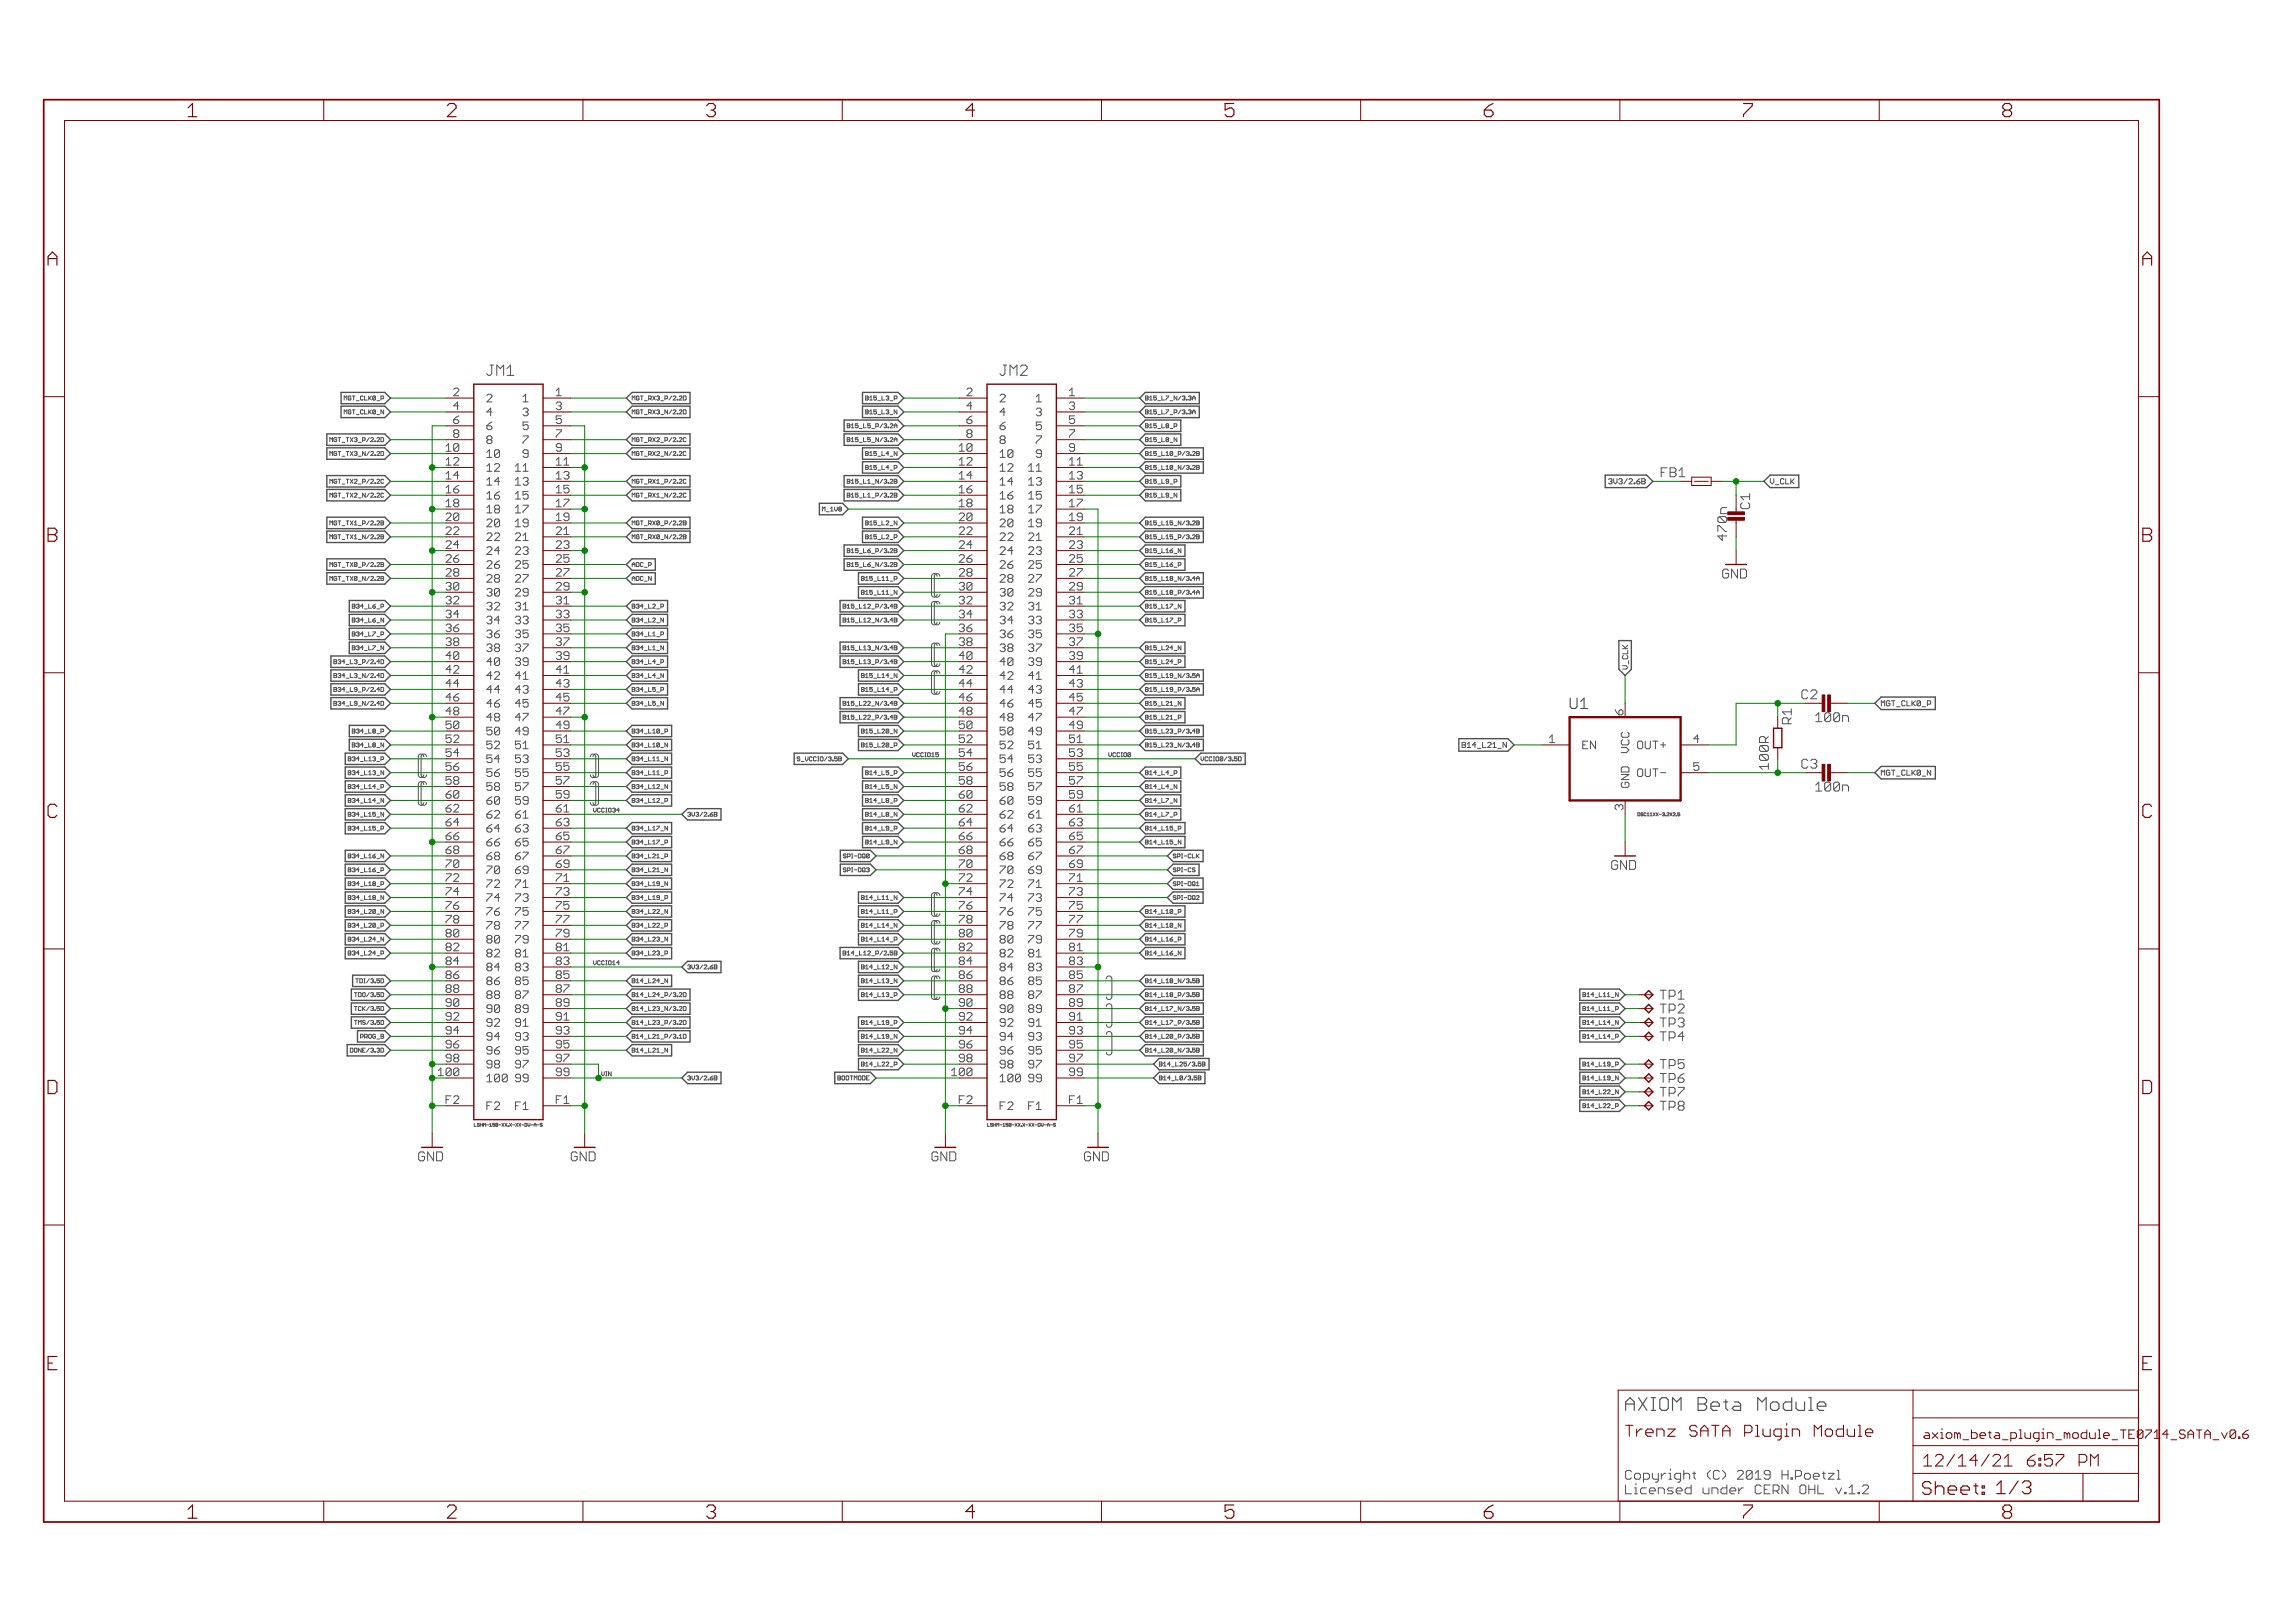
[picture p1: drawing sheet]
<svg xmlns="http://www.w3.org/2000/svg" width="420mm" height="297mm" viewBox="0 0 420 297" stroke-linecap="round" stroke-linejoin="round" font-family="sans-serif">
<defs><g id="words">
<g font-size="3.7" fill="#800000">
<text x="34.8" y="21.4">1</text>
<text x="82.2" y="21.4">2</text>
<text x="129.7" y="21.4">3</text>
<text x="177.1" y="21.4">4</text>
<text x="224.6" y="21.4">5</text>
<text x="272.1" y="21.4">6</text>
<text x="319.5" y="21.4">7</text>
<text x="367" y="21.4">8</text>
<text x="9.1" y="48.6">A</text>
<text x="392.6" y="48.6">A</text>
<text x="9.1" y="99.2">B</text>
<text x="392.6" y="99.2">B</text>
<text x="9.1" y="149.7">C</text>
<text x="392.6" y="149.7">C</text>
<text x="9.1" y="200.2">D</text>
<text x="392.6" y="200.2">D</text>
<text x="9.1" y="250.8">E</text>
<text x="392.6" y="250.8">E</text>
<text x="34.8" y="277.9">1</text>
<text x="82.2" y="277.9">2</text>
<text x="129.7" y="277.9">3</text>
<text x="177.1" y="277.9">4</text>
<text x="224.6" y="277.9">5</text>
<text x="272.1" y="277.9">6</text>
<text x="319.5" y="277.9">7</text>
<text x="367" y="277.9">8</text>
</g>
<text font-size="3.6" fill="#505050" x="297.8" y="258.2">AXIOM Beta Module</text>
<text font-size="3.6" fill="#800000" x="352.2" y="273.6">Sheet: 1/3</text>
<g font-size="3.2" fill="#800000">
<text x="352.4" y="268.4">12/14/21</text>
<text x="370" y="268.4">6:57 PM</text>
</g>
<text font-size="3.1" fill="#800000" x="297.8" y="263">Trenz SATA Plugin Module</text>
<text font-size="2.9" fill="#505050" x="287.7" y="129.8">U1</text>
<g font-size="2.5" fill="#800000">
<text x="304.8" y="87.3">FB1</text>
<text x="315.6" y="105.9">GND</text>
<text x="330.4" y="128">C2</text>
<text x="330.4" y="140.7">C3</text>
<text x="295.3" y="159.2">GND</text>
<text x="76.9" y="212.5">GND</text>
<text x="104.8" y="212.5">GND</text>
<text x="170.9" y="212.5">GND</text>
<text x="198.8" y="212.5">GND</text>
</g>
<g font-size="2.5" fill="#505050">
<text x="316.5" y="94.2" transform="rotate(-90 316.5 94.2)">n</text>
<text x="320.7" y="93.2" transform="rotate(-90 320.7 93.2)">C1</text>
<text x="316.5" y="98.7" transform="rotate(-90 316.5 98.7)">470</text>
<text x="328.3" y="132.5" transform="rotate(-90 328.3 132.5)">R1</text>
<text x="332.9" y="132.1">100n</text>
<text x="324.1" y="140.6" transform="rotate(-90 324.1 140.6)">100R</text>
<text x="332.9" y="144.8">100n</text>
<text x="304.2" y="182.9">TP1</text>
<text x="304.2" y="185.5">TP2</text>
<text x="304.2" y="188">TP3</text>
<text x="304.2" y="190.6">TP4</text>
<text x="304.2" y="195.6">TP5</text>
<text x="304.2" y="198.2">TP6</text>
<text x="304.2" y="200.7">TP7</text>
<text x="304.2" y="203.3">TP8</text>
<text x="297.8" y="270.8">Copyright (C) 2019 H.Poetzl</text>
<text x="297.8" y="273.5">Licensed under CERN OHL v.1.2</text>
</g>
<g font-size="2.3" fill="#800000">
<text x="352.4" y="263.3">axiom_beta_plugin_module_TE0</text>
<text x="392.2" y="263.3">714_SATA_v0.6</text>
</g>
<g font-size="2.1" fill="#505050">
<text x="83.4" y="72.5">2</text>
<text x="83.4" y="75">4</text>
<text x="83.4" y="77.6">6</text>
<text x="89.4" y="73.6">2</text>
<text x="89.4" y="76.2">4</text>
<text x="96.1" y="73.6">1</text>
<text x="96.1" y="76.2">3</text>
<text x="102.1" y="72.5">1</text>
<text x="102.1" y="75">3</text>
<text x="102.1" y="77.6">5</text>
<text x="177.4" y="72.5">2</text>
<text x="177.4" y="75">4</text>
<text x="177.4" y="77.6">6</text>
<text x="183.4" y="73.6">2</text>
<text x="183.4" y="76.2">4</text>
<text x="190.1" y="73.6">1</text>
<text x="190.1" y="76.2">3</text>
<text x="196.1" y="72.5">1</text>
<text x="196.1" y="75">3</text>
<text x="196.1" y="77.6">5</text>
<text x="82.1" y="82.7">10</text>
<text x="83.4" y="80.1">8</text>
<text x="89.4" y="78.7">6</text>
<text x="89.4" y="81.2">8</text>
<text x="89.4" y="83.8">10</text>
<text x="96.1" y="78.7">5</text>
<text x="96.1" y="81.2">7</text>
<text x="96.1" y="83.8">9</text>
<text x="102.1" y="80.1">7</text>
<text x="102.1" y="82.7">9</text>
<text x="176.1" y="82.7">10</text>
<text x="177.4" y="80.1">8</text>
<text x="183.4" y="78.7">6</text>
<text x="183.4" y="81.2">8</text>
<text x="183.4" y="83.8">10</text>
<text x="190.1" y="78.7">5</text>
<text x="190.1" y="81.2">7</text>
<text x="190.1" y="83.8">9</text>
<text x="196.1" y="80.1">7</text>
<text x="196.1" y="82.7">9</text>
<text x="82.1" y="85.2">12</text>
<text x="82.1" y="87.7">14</text>
<text x="89.4" y="86.3">12</text>
<text x="89.4" y="88.8">14</text>
<text x="94.8" y="86.3">11</text>
<text x="94.8" y="88.8">13</text>
<text x="102.1" y="85.2">11</text>
<text x="102.1" y="87.7">13</text>
<text x="176.1" y="85.2">12</text>
<text x="176.1" y="87.7">14</text>
<text x="183.4" y="86.3">12</text>
<text x="183.4" y="88.8">14</text>
<text x="188.8" y="86.3">11</text>
<text x="188.8" y="88.8">13</text>
<text x="196.1" y="85.2">11</text>
<text x="196.1" y="87.7">13</text>
<text x="82.1" y="90.3">16</text>
<text x="82.1" y="92.8">18</text>
<text x="82.1" y="95.4">20</text>
<text x="89.4" y="91.4">16</text>
<text x="89.4" y="93.9">18</text>
<text x="94.8" y="91.4">15</text>
<text x="94.8" y="93.9">17</text>
<text x="102.1" y="90.3">15</text>
<text x="102.1" y="92.8">17</text>
<text x="102.1" y="95.4">19</text>
<text x="176.1" y="90.3">16</text>
<text x="176.1" y="92.8">18</text>
<text x="176.1" y="95.4">20</text>
<text x="183.4" y="91.4">16</text>
<text x="183.4" y="93.9">18</text>
<text x="188.8" y="91.4">15</text>
<text x="188.8" y="93.9">17</text>
<text x="196.1" y="90.3">15</text>
<text x="196.1" y="92.8">17</text>
<text x="196.1" y="95.4">19</text>
<text x="82.1" y="97.9">22</text>
<text x="82.1" y="100.4">24</text>
<text x="89.4" y="96.5">20</text>
<text x="89.4" y="99">22</text>
<text x="89.4" y="101.5">24</text>
<text x="94.8" y="96.5">19</text>
<text x="94.8" y="99">21</text>
<text x="94.8" y="101.5">23</text>
<text x="102.1" y="97.9">21</text>
<text x="102.1" y="100.4">23</text>
<text x="176.1" y="97.9">22</text>
<text x="176.1" y="100.4">24</text>
<text x="183.4" y="96.5">20</text>
<text x="183.4" y="99">22</text>
<text x="183.4" y="101.5">24</text>
<text x="188.8" y="96.5">19</text>
<text x="188.8" y="99">21</text>
<text x="188.8" y="101.5">23</text>
<text x="196.1" y="97.9">21</text>
<text x="196.1" y="100.4">23</text>
<text x="82.1" y="103">26</text>
<text x="82.1" y="105.5">28</text>
<text x="89.4" y="104.1">26</text>
<text x="89.4" y="106.6">28</text>
<text x="94.8" y="104.1">25</text>
<text x="94.8" y="106.6">27</text>
<text x="102.1" y="103">25</text>
<text x="102.1" y="105.5">27</text>
<text x="176.1" y="103">26</text>
<text x="176.1" y="105.5">28</text>
<text x="183.4" y="104.1">26</text>
<text x="183.4" y="106.6">28</text>
<text x="188.8" y="104.1">25</text>
<text x="188.8" y="106.6">27</text>
<text x="196.1" y="103">25</text>
<text x="196.1" y="105.5">27</text>
<text x="82.1" y="108">30</text>
<text x="82.1" y="110.6">32</text>
<text x="82.1" y="113.1">34</text>
<text x="89.4" y="109.2">30</text>
<text x="89.4" y="111.7">32</text>
<text x="94.8" y="109.2">29</text>
<text x="94.8" y="111.7">31</text>
<text x="102.1" y="108">29</text>
<text x="102.1" y="110.6">31</text>
<text x="102.1" y="113.1">33</text>
<text x="176.1" y="108">30</text>
<text x="176.1" y="110.6">32</text>
<text x="176.1" y="113.1">34</text>
<text x="183.4" y="109.2">30</text>
<text x="183.4" y="111.7">32</text>
<text x="188.8" y="109.2">29</text>
<text x="188.8" y="111.7">31</text>
<text x="196.1" y="108">29</text>
<text x="196.1" y="110.6">31</text>
<text x="196.1" y="113.1">33</text>
<text x="82.1" y="115.7">36</text>
<text x="82.1" y="118.2">38</text>
<text x="89.4" y="114.2">34</text>
<text x="89.4" y="116.8">36</text>
<text x="89.4" y="119.3">38</text>
<text x="94.8" y="114.2">33</text>
<text x="94.8" y="116.8">35</text>
<text x="94.8" y="119.3">37</text>
<text x="102.1" y="115.7">35</text>
<text x="102.1" y="118.2">37</text>
<text x="176.1" y="115.7">36</text>
<text x="176.1" y="118.2">38</text>
<text x="183.4" y="114.2">34</text>
<text x="183.4" y="116.8">36</text>
<text x="183.4" y="119.3">38</text>
<text x="188.8" y="114.2">33</text>
<text x="188.8" y="116.8">35</text>
<text x="188.8" y="119.3">37</text>
<text x="196.1" y="115.7">35</text>
<text x="196.1" y="118.2">37</text>
<text x="82.1" y="120.7">40</text>
<text x="82.1" y="123.3">42</text>
<text x="82.1" y="125.8">44</text>
<text x="89.4" y="121.9">40</text>
<text x="89.4" y="124.4">42</text>
<text x="94.8" y="121.9">39</text>
<text x="94.8" y="124.4">41</text>
<text x="102.1" y="120.7">39</text>
<text x="102.1" y="123.3">41</text>
<text x="102.1" y="125.8">43</text>
<text x="176.1" y="120.7">40</text>
<text x="176.1" y="123.3">42</text>
<text x="176.1" y="125.8">44</text>
<text x="183.4" y="121.9">40</text>
<text x="183.4" y="124.4">42</text>
<text x="188.8" y="121.9">39</text>
<text x="188.8" y="124.4">41</text>
<text x="196.1" y="120.7">39</text>
<text x="196.1" y="123.3">41</text>
<text x="196.1" y="125.8">43</text>
<text x="82.1" y="128.4">46</text>
<text x="82.1" y="130.9">48</text>
<text x="89.4" y="126.9">44</text>
<text x="89.4" y="129.5">46</text>
<text x="94.8" y="126.9">43</text>
<text x="94.8" y="129.5">45</text>
<text x="102.1" y="128.4">45</text>
<text x="102.1" y="130.9">47</text>
<text x="176.1" y="128.4">46</text>
<text x="176.1" y="130.9">48</text>
<text x="183.4" y="126.9">44</text>
<text x="183.4" y="129.5">46</text>
<text x="188.8" y="126.9">43</text>
<text x="188.8" y="129.5">45</text>
<text x="196.1" y="128.4">45</text>
<text x="196.1" y="130.9">47</text>
<text x="297.5" y="130.9" transform="rotate(-90 297.5 130.9)">6</text>
<text x="82.1" y="133.4">50</text>
<text x="82.1" y="136">52</text>
<text x="89.4" y="132">48</text>
<text x="89.4" y="134.6">50</text>
<text x="89.4" y="137.1">52</text>
<text x="94.8" y="132">47</text>
<text x="94.8" y="134.6">49</text>
<text x="94.8" y="137.1">51</text>
<text x="102.1" y="133.4">49</text>
<text x="102.1" y="136">51</text>
<text x="176.1" y="133.4">50</text>
<text x="176.1" y="136">52</text>
<text x="183.4" y="132">48</text>
<text x="183.4" y="134.6">50</text>
<text x="183.4" y="137.1">52</text>
<text x="188.8" y="132">47</text>
<text x="188.8" y="134.6">49</text>
<text x="188.8" y="137.1">51</text>
<text x="196.1" y="133.4">49</text>
<text x="196.1" y="136">51</text>
<text x="284.1" y="136">1</text>
<text x="290" y="137.1">EN</text>
<text x="298.6" y="137.5" transform="rotate(-90 298.6 137.5)">VCC</text>
<text x="300.5" y="137.1">OUT+</text>
<text x="310.3" y="136">4</text>
<text x="82.1" y="138.5">54</text>
<text x="82.1" y="141.1">56</text>
<text x="82.1" y="143.6">58</text>
<text x="89.4" y="139.6">54</text>
<text x="89.4" y="142.2">56</text>
<text x="94.8" y="139.6">53</text>
<text x="94.8" y="142.2">55</text>
<text x="102.1" y="138.5">53</text>
<text x="102.1" y="141.1">55</text>
<text x="102.1" y="143.6">57</text>
<text x="176.1" y="138.5">54</text>
<text x="176.1" y="141.1">56</text>
<text x="176.1" y="143.6">58</text>
<text x="183.4" y="139.6">54</text>
<text x="183.4" y="142.2">56</text>
<text x="188.8" y="139.6">53</text>
<text x="188.8" y="142.2">55</text>
<text x="196.1" y="138.5">53</text>
<text x="196.1" y="141.1">55</text>
<text x="196.1" y="143.6">57</text>
<text x="300.5" y="142.2">OUT-</text>
<text x="310.3" y="141.1">5</text>
<text x="82.1" y="146.1">60</text>
<text x="82.1" y="148.7">62</text>
<text x="89.4" y="144.7">58</text>
<text x="89.4" y="147.3">60</text>
<text x="89.4" y="149.8">62</text>
<text x="94.8" y="144.7">57</text>
<text x="94.8" y="147.3">59</text>
<text x="94.8" y="149.8">61</text>
<text x="102.1" y="146.1">59</text>
<text x="102.1" y="148.7">61</text>
<text x="176.1" y="146.1">60</text>
<text x="176.1" y="148.7">62</text>
<text x="183.4" y="144.7">58</text>
<text x="183.4" y="147.3">60</text>
<text x="183.4" y="149.8">62</text>
<text x="188.8" y="144.7">57</text>
<text x="188.8" y="147.3">59</text>
<text x="188.8" y="149.8">61</text>
<text x="196.1" y="146.1">59</text>
<text x="196.1" y="148.7">61</text>
<text x="297.5" y="148.1" transform="rotate(-90 297.5 148.1)">3</text>
<text x="298.6" y="144.2" transform="rotate(-90 298.6 144.2)">GND</text>
<text x="82.1" y="151.2">64</text>
<text x="82.1" y="153.8">66</text>
<text x="89.4" y="152.3">64</text>
<text x="89.4" y="154.9">66</text>
<text x="94.8" y="152.3">63</text>
<text x="94.8" y="154.9">65</text>
<text x="102.1" y="151.2">63</text>
<text x="102.1" y="153.8">65</text>
<text x="176.1" y="151.2">64</text>
<text x="176.1" y="153.8">66</text>
<text x="183.4" y="152.3">64</text>
<text x="183.4" y="154.9">66</text>
<text x="188.8" y="152.3">63</text>
<text x="188.8" y="154.9">65</text>
<text x="196.1" y="151.2">63</text>
<text x="196.1" y="153.8">65</text>
<text x="82.1" y="156.3">68</text>
<text x="82.1" y="158.8">70</text>
<text x="82.1" y="161.4">72</text>
<text x="89.4" y="157.4">68</text>
<text x="89.4" y="160">70</text>
<text x="94.8" y="157.4">67</text>
<text x="94.8" y="160">69</text>
<text x="102.1" y="156.3">67</text>
<text x="102.1" y="158.8">69</text>
<text x="102.1" y="161.4">71</text>
<text x="176.1" y="156.3">68</text>
<text x="176.1" y="158.8">70</text>
<text x="176.1" y="161.4">72</text>
<text x="183.4" y="157.4">68</text>
<text x="183.4" y="160">70</text>
<text x="188.8" y="157.4">67</text>
<text x="188.8" y="160">69</text>
<text x="196.1" y="156.3">67</text>
<text x="196.1" y="158.8">69</text>
<text x="196.1" y="161.4">71</text>
<text x="82.1" y="163.9">74</text>
<text x="82.1" y="166.5">76</text>
<text x="89.4" y="162.5">72</text>
<text x="89.4" y="165">74</text>
<text x="89.4" y="167.6">76</text>
<text x="94.8" y="162.5">71</text>
<text x="94.8" y="165">73</text>
<text x="94.8" y="167.6">75</text>
<text x="102.1" y="163.9">73</text>
<text x="102.1" y="166.5">75</text>
<text x="176.1" y="163.9">74</text>
<text x="176.1" y="166.5">76</text>
<text x="183.4" y="162.5">72</text>
<text x="183.4" y="165">74</text>
<text x="183.4" y="167.6">76</text>
<text x="188.8" y="162.5">71</text>
<text x="188.8" y="165">73</text>
<text x="188.8" y="167.6">75</text>
<text x="196.1" y="163.9">73</text>
<text x="196.1" y="166.5">75</text>
<text x="82.1" y="169">78</text>
<text x="82.1" y="171.5">80</text>
<text x="89.4" y="170.1">78</text>
<text x="89.4" y="172.7">80</text>
<text x="94.8" y="170.1">77</text>
<text x="94.8" y="172.7">79</text>
<text x="102.1" y="169">77</text>
<text x="102.1" y="171.5">79</text>
<text x="176.1" y="169">78</text>
<text x="176.1" y="171.5">80</text>
<text x="183.4" y="170.1">78</text>
<text x="183.4" y="172.7">80</text>
<text x="188.8" y="170.1">77</text>
<text x="188.8" y="172.7">79</text>
<text x="196.1" y="169">77</text>
<text x="196.1" y="171.5">79</text>
<text x="82.1" y="174.1">82</text>
<text x="82.1" y="176.6">84</text>
<text x="82.1" y="179.2">86</text>
<text x="89.4" y="175.2">82</text>
<text x="89.4" y="177.7">84</text>
<text x="94.8" y="175.2">81</text>
<text x="94.8" y="177.7">83</text>
<text x="102.1" y="174.1">81</text>
<text x="102.1" y="176.6">83</text>
<text x="102.1" y="179.2">85</text>
<text x="176.1" y="174.1">82</text>
<text x="176.1" y="176.6">84</text>
<text x="176.1" y="179.2">86</text>
<text x="183.4" y="175.2">82</text>
<text x="183.4" y="177.7">84</text>
<text x="188.8" y="175.2">81</text>
<text x="188.8" y="177.7">83</text>
<text x="196.1" y="174.1">81</text>
<text x="196.1" y="176.6">83</text>
<text x="196.1" y="179.2">85</text>
<text x="82.1" y="181.7">88</text>
<text x="82.1" y="184.2">90</text>
<text x="89.4" y="180.3">86</text>
<text x="89.4" y="182.8">88</text>
<text x="89.4" y="185.4">90</text>
<text x="94.8" y="180.3">85</text>
<text x="94.8" y="182.8">87</text>
<text x="94.8" y="185.4">89</text>
<text x="102.1" y="181.7">87</text>
<text x="102.1" y="184.2">89</text>
<text x="176.1" y="181.7">88</text>
<text x="176.1" y="184.2">90</text>
<text x="183.4" y="180.3">86</text>
<text x="183.4" y="182.8">88</text>
<text x="183.4" y="185.4">90</text>
<text x="188.8" y="180.3">85</text>
<text x="188.8" y="182.8">87</text>
<text x="188.8" y="185.4">89</text>
<text x="196.1" y="181.7">87</text>
<text x="196.1" y="184.2">89</text>
<text x="82.1" y="186.8">92</text>
<text x="82.1" y="189.3">94</text>
<text x="82.1" y="191.9">96</text>
<text x="89.4" y="187.9">92</text>
<text x="89.4" y="190.4">94</text>
<text x="94.8" y="187.9">91</text>
<text x="94.8" y="190.4">93</text>
<text x="102.1" y="186.8">91</text>
<text x="102.1" y="189.3">93</text>
<text x="102.1" y="191.9">95</text>
<text x="176.1" y="186.8">92</text>
<text x="176.1" y="189.3">94</text>
<text x="176.1" y="191.9">96</text>
<text x="183.4" y="187.9">92</text>
<text x="183.4" y="190.4">94</text>
<text x="188.8" y="187.9">91</text>
<text x="188.8" y="190.4">93</text>
<text x="196.1" y="186.8">91</text>
<text x="196.1" y="189.3">93</text>
<text x="196.1" y="191.9">95</text>
<text x="80.8" y="196.9">100</text>
<text x="82.1" y="194.4">98</text>
<text x="89.4" y="193">96</text>
<text x="89.4" y="195.5">98</text>
<text x="94.8" y="193">95</text>
<text x="94.8" y="195.5">97</text>
<text x="102.1" y="194.4">97</text>
<text x="102.1" y="196.9">99</text>
<text x="174.8" y="196.9">100</text>
<text x="176.1" y="194.4">98</text>
<text x="183.4" y="193">96</text>
<text x="183.4" y="195.5">98</text>
<text x="188.8" y="193">95</text>
<text x="188.8" y="195.5">97</text>
<text x="196.1" y="194.4">97</text>
<text x="196.1" y="196.9">99</text>
<text x="82.1" y="202">F2</text>
<text x="89.4" y="198">100</text>
<text x="89.4" y="203.1">F2</text>
<text x="94.8" y="198">99</text>
<text x="94.8" y="203.1">F1</text>
<text x="102.1" y="202">F1</text>
<text x="176.1" y="202">F2</text>
<text x="183.4" y="198">100</text>
<text x="183.4" y="203.1">F2</text>
<text x="188.8" y="198">99</text>
<text x="188.8" y="203.1">F1</text>
<text x="196.1" y="202">F1</text>
</g>
<g font-size="1.4" fill="#505050">
<text x="295" y="88.6">3V3/2.6B</text>
<text x="324.4" y="88.6">V_CLK</text>
<text x="298.4" y="122.5" transform="rotate(-90 298.4 122.5)">V_CLK</text>
<text x="344.7" y="129.2">MGT_CLK0_P</text>
<text x="268.8" y="136.8">B14_L21_N</text>
<text x="344.7" y="141.9">MGT_CLK0_N</text>
</g>
<g font-size="1.1" fill="#505050">
<text x="63.8" y="73.2">MGT_CLK0_P</text>
<text x="63.8" y="75.8">MGT_CLK0_N</text>
<text x="116" y="73.3">MGT_RX3_P/2.2D</text>
<text x="116" y="75.8">MGT_RX3_N/2.2D</text>
<text x="159.2" y="75.8">B15_L3_N</text>
<text x="159.2" y="73.2">B15_L3_P</text>
<text x="210" y="73.3">B15_L7_N/3.3A</text>
<text x="210" y="75.8">B15_L7_P/3.3A</text>
<text x="61" y="80.9">MGT_TX3_P/2.2D</text>
<text x="61" y="83.4">MGT_TX3_N/2.2D</text>
<text x="116" y="80.9">MGT_RX2_P/2.2C</text>
<text x="116" y="83.4">MGT_RX2_N/2.2C</text>
<text x="155.7" y="80.9">B15_L5_N/3.2A</text>
<text x="155.7" y="78.3">B15_L5_P/3.2A</text>
<text x="159.2" y="83.4">B15_L4_N</text>
<text x="210" y="78.3">B15_L8_P</text>
<text x="210" y="80.9">B15_L8_N</text>
<text x="210" y="83.4">B15_L10_P/3.2B</text>
<text x="61" y="88.5">MGT_TX2_P/2.2C</text>
<text x="116" y="88.5">MGT_RX1_P/2.2C</text>
<text x="155.7" y="88.5">B15_L1_N/3.2B</text>
<text x="159.2" y="85.9">B15_L4_P</text>
<text x="210" y="86">B15_L10_N/3.2B</text>
<text x="210" y="88.5">B15_L9_P</text>
<text x="61" y="91">MGT_TX2_N/2.2C</text>
<text x="116" y="91">MGT_RX1_N/2.2C</text>
<text x="151.1" y="93.6">M_1V8</text>
<text x="155.7" y="91">B15_L1_P/3.2B</text>
<text x="210" y="91">B15_L9_N</text>
<text x="61" y="96.1">MGT_TX1_P/2.2B</text>
<text x="61" y="98.6">MGT_TX1_N/2.2B</text>
<text x="116" y="96.1">MGT_RX0_P/2.2B</text>
<text x="116" y="98.7">MGT_RX0_N/2.2B</text>
<text x="155.7" y="101.2">B15_L6_P/3.2B</text>
<text x="159.2" y="98.6">B15_L2_P</text>
<text x="159.2" y="96.1">B15_L2_N</text>
<text x="210" y="96.1">B15_L15_N/3.2B</text>
<text x="210" y="98.7">B15_L15_P/3.2B</text>
<text x="210" y="101.2">B15_L16_N</text>
<text x="61" y="103.7">MGT_TX0_P/2.2B</text>
<text x="61" y="106.3">MGT_TX0_N/2.2B</text>
<text x="116" y="103.7">ADC_P</text>
<text x="116" y="106.3">ADC_N</text>
<text x="155.7" y="103.7">B15_L6_N/3.2B</text>
<text x="158.5" y="106.3">B15_L11_P</text>
<text x="210" y="103.7">B15_L16_P</text>
<text x="210" y="106.3">B15_L18_N/3.4A</text>
<text x="65.2" y="111.3">B34_L6_P</text>
<text x="65.2" y="113.9">B34_L6_N</text>
<text x="116" y="111.3">B34_L2_P</text>
<text x="116" y="113.9">B34_L2_N</text>
<text x="155" y="113.9">B15_L12_N/3.4B</text>
<text x="155" y="111.3">B15_L12_P/3.4B</text>
<text x="158.5" y="108.8">B15_L11_N</text>
<text x="210" y="108.8">B15_L18_P/3.4A</text>
<text x="210" y="111.3">B15_L17_N</text>
<text x="210" y="113.9">B15_L17_P</text>
<text x="65.2" y="116.4">B34_L7_P</text>
<text x="65.2" y="119">B34_L7_N</text>
<text x="116" y="116.4">B34_L1_P</text>
<text x="116" y="119">B34_L1_N</text>
<text x="155" y="119">B15_L13_N/3.4B</text>
<text x="210" y="119">B15_L24_N</text>
<text x="61.7" y="121.5">B34_L3_P/2.4D</text>
<text x="61.7" y="124">B34_L3_N/2.4D</text>
<text x="116" y="121.5">B34_L4_P</text>
<text x="116" y="124">B34_L4_N</text>
<text x="155" y="121.5">B15_L13_P/3.4B</text>
<text x="158.5" y="124">B15_L14_N</text>
<text x="210" y="121.5">B15_L24_P</text>
<text x="210" y="124">B15_L19_N/3.5A</text>
<text x="61.7" y="126.6">B34_L9_P/2.4D</text>
<text x="61.7" y="129.1">B34_L9_N/2.4D</text>
<text x="116" y="126.6">B34_L5_P</text>
<text x="116" y="129.1">B34_L5_N</text>
<text x="155" y="131.7">B15_L22_P/3.4B</text>
<text x="155" y="129.1">B15_L22_N/3.4B</text>
<text x="158.5" y="126.6">B15_L14_P</text>
<text x="210" y="126.6">B15_L19_P/3.5A</text>
<text x="210" y="129.1">B15_L21_N</text>
<text x="210" y="131.7">B15_L21_P</text>
<text x="65.2" y="134.2">B34_L8_P</text>
<text x="65.2" y="136.7">B34_L8_N</text>
<text x="116" y="134.2">B34_L10_P</text>
<text x="116" y="136.7">B34_L10_N</text>
<text x="158.5" y="136.7">B15_L20_P</text>
<text x="158.5" y="134.2">B15_L20_N</text>
<text x="210" y="134.2">B15_L23_P/3.4B</text>
<text x="210" y="136.7">B15_L23_N/3.4B</text>
<text x="64.5" y="139.3">B34_L13_P</text>
<text x="64.5" y="141.8">B34_L13_N</text>
<text x="116" y="139.3">B34_L11_N</text>
<text x="116" y="141.8">B34_L11_P</text>
<text x="146.2" y="139.3">S_VCCIO/3.5B</text>
<text x="159.2" y="141.8">B14_L5_P</text>
<text x="167.4" y="138.5">VCCIO15</text>
<text x="203.3" y="138.5">VCCIO0</text>
<text x="210" y="141.8">B14_L4_P</text>
<text x="220.2" y="139.3">VCCIO0/3.5D</text>
<text x="64.5" y="144.4">B34_L14_P</text>
<text x="64.5" y="146.9">B34_L14_N</text>
<text x="64.5" y="149.4">B34_L15_N</text>
<text x="109" y="148.7">VCCIO34</text>
<text x="116" y="144.4">B34_L12_N</text>
<text x="116" y="146.9">B34_L12_P</text>
<text x="126.2" y="149.4">3V3/2.6B</text>
<text x="159.2" y="149.4">B14_L8_N</text>
<text x="159.2" y="146.9">B14_L8_P</text>
<text x="159.2" y="144.4">B14_L5_N</text>
<text x="210" y="144.4">B14_L4_N</text>
<text x="210" y="146.9">B14_L7_N</text>
<text x="210" y="149.4">B14_L7_P</text>
<text x="64.5" y="152">B34_L15_P</text>
<text x="116" y="152">B34_L17_N</text>
<text x="116" y="154.5">B34_L17_P</text>
<text x="159.2" y="154.5">B14_L9_N</text>
<text x="159.2" y="152">B14_L9_P</text>
<text x="210" y="152">B14_L15_P</text>
<text x="210" y="154.5">B14_L15_N</text>
<text x="64.5" y="157.1">B34_L16_N</text>
<text x="64.5" y="159.6">B34_L16_P</text>
<text x="116" y="157.1">B34_L21_P</text>
<text x="116" y="159.6">B34_L21_N</text>
<text x="154.8" y="159.6">SPI-DQ3</text>
<text x="154.8" y="157.1">SPI-DQ0</text>
<text x="215.1" y="157.1">SPI-CLK</text>
<text x="215.1" y="159.6">SPI-CS</text>
<text x="64.5" y="162.1">B34_L18_P</text>
<text x="64.5" y="164.7">B34_L18_N</text>
<text x="64.5" y="167.2">B34_L20_N</text>
<text x="116" y="162.1">B34_L19_N</text>
<text x="116" y="164.7">B34_L19_P</text>
<text x="116" y="167.2">B34_L22_N</text>
<text x="158.5" y="167.2">B14_L11_P</text>
<text x="158.5" y="164.7">B14_L11_N</text>
<text x="210" y="167.2">B14_L10_P</text>
<text x="215.1" y="162.1">SPI-DQ1</text>
<text x="215.1" y="164.7">SPI-DQ2</text>
<text x="64.5" y="169.8">B34_L20_P</text>
<text x="64.5" y="172.3">B34_L24_N</text>
<text x="116" y="169.8">B34_L22_P</text>
<text x="116" y="172.3">B34_L23_N</text>
<text x="158.5" y="172.3">B14_L14_P</text>
<text x="158.5" y="169.8">B14_L14_N</text>
<text x="210" y="169.8">B14_L10_N</text>
<text x="210" y="172.3">B14_L16_P</text>
<text x="64.5" y="174.8">B34_L24_P</text>
<text x="65.2" y="179.9">TDI/3.5D</text>
<text x="109" y="176.6">VCCIO14</text>
<text x="116" y="174.8">B34_L23_P</text>
<text x="116" y="179.9">B14_L24_N</text>
<text x="126.2" y="177.4">3V3/2.6B</text>
<text x="155" y="174.8">B14_L12_P/2.5B</text>
<text x="158.5" y="179.9">B14_L13_N</text>
<text x="158.5" y="177.4">B14_L12_N</text>
<text x="210" y="174.8">B14_L16_N</text>
<text x="210" y="179.9">B14_L18_N/3.5B</text>
<text x="65.2" y="182.4">TDO/3.5D</text>
<text x="65.2" y="185">TCK/3.5D</text>
<text x="116" y="182.5">B14_L24_P/3.2D</text>
<text x="116" y="185">B14_L23_N/3.2D</text>
<text x="158.5" y="182.4">B14_L13_P</text>
<text x="210" y="182.5">B14_L18_P/3.5B</text>
<text x="210" y="185">B14_L17_N/3.5B</text>
<text x="290.5" y="185">B14_L11_P</text>
<text x="290.5" y="182.4">B14_L11_N</text>
<text x="65.2" y="187.5">TMS/3.5D</text>
<text x="66.6" y="190.1">PROG_B</text>
<text x="116" y="187.5">B14_L23_P/3.2D</text>
<text x="116" y="190.1">B14_L21_P/3.1D</text>
<text x="158.5" y="190.1">B14_L19_N</text>
<text x="158.5" y="187.5">B14_L19_P</text>
<text x="210" y="187.5">B14_L17_P/3.5B</text>
<text x="210" y="190.1">B14_L20_P/3.5B</text>
<text x="290.5" y="190.1">B14_L14_P</text>
<text x="290.5" y="187.5">B14_L14_N</text>
<text x="64.5" y="192.6">DONE/3.3D</text>
<text x="110.4" y="196.9">VIN</text>
<text x="116" y="192.6">B14_L21_N</text>
<text x="126.2" y="197.7">3V3/2.6B</text>
<text x="154.1" y="197.7">BOOTMODE</text>
<text x="158.5" y="195.1">B14_L22_P</text>
<text x="158.5" y="192.6">B14_L22_N</text>
<text x="210" y="192.6">B14_L20_N/3.5B</text>
<text x="212.5" y="195.2">B14_L25/3.5B</text>
<text x="212.5" y="197.7">B14_L0/3.5B</text>
<text x="290.5" y="197.7">B14_L19_N</text>
<text x="290.5" y="195.1">B14_L19_P</text>
<text x="290.5" y="202.8">B14_L22_P</text>
<text x="290.5" y="200.2">B14_L22_N</text>
</g>
<g font-size=".8" fill="#505050">
<text x="300.4" y="149.4">DSC11XX-3.2X2.5</text>
<text x="88.1" y="206.2">LSHM-150-XX.X-XX-DV-A-S</text>
<text x="182" y="206.2">LSHM-150-XX.X-XX-DV-A-S</text>
</g>
</g></defs>
<g fill="none" stroke="#505050" stroke-width=".18">
<path d="M63.5 72.5l-.3 .2-.2-.2v.7M63.5 75l-.3 .3-.2-.3v.8M89.7 66.8h.6M90 66.8v1.6l-.3 .3h-.3l-.3-.3M91 68.7v-1.9l.6 .7 .6-.7v1.9M92.8 68.7h1.3M92.8 67.5l.7-.7v1.9M155.1 77.9h.4M155.5 77.6h-.4v.7h.4M158.5 75.4h.3M158.5 72.9h.3M158.8 75.4l.2 .1"/>
<path d="M158.8 72.9l.2 .1M159 72.6l-.5-.1v.7l.5-.1M159 75.1l-.5-.1v.8l.5-.2M159 75.3l-.2 .1M159 72.7l-.2 .2M183.7 66.8h.6M184 66.8v1.6l-.3 .3h-.3l-.4-.3M184.9 68.7v-1.9l.6 .7 .7-.7v1.9M186.8 67.1l.3-.3h.6l.3 .3v.4l-1.2 1.2h1.2M60.6 80.3l-.2-.2v.7M60.6 82.9l-.2-.3v.8M60.6 88l-.2-.3v.8"/>
<path d="M60.6 90.5l-.2-.2v.7M60.6 95.6l-.2-.3v.8M60.6 98.1l-.2-.2v.7M150.8 93l-.2-.2v.7M155.1 90.6h.4M155.1 88.1h.4M155.1 80.5h.4M155.5 80.1h-.4v.7h.4M155.5 87.7h-.4v.8h.4M155.5 90.3h-.4v.7h.4M158.5 98.2h.3M158.5 95.7h.3"/>
<path d="M158.5 85.6h.3M158.5 83h.3M158.8 98.2l.2 .2M158.8 95.7l.2 .1M158.8 85.6l.2 .1M158.8 83l.2 .1M159 82.8l-.5-.2v.8l.5-.2M159 85.3l-.5-.1v.7l.5-.1M159 95.5l-.5-.2v.8l.5-.2M159 98l-.5-.1v.7l.5-.1M159 98.1l-.2 .1M159 95.6l-.2 .1"/>
<path d="M159 85.4l-.2 .2M159 82.9l-.2 .1M294.5 88.4l.1 .2M294.6 87.6l-.1 .2M304.1 86.4h.6M305.2 85.6h-1.1v1.6M60.6 103.2l-.2-.2v.7M60.6 105.7l-.2-.2v.7M64.5 110.9h.4M64.5 113.5h.4M64.5 116h.4M64.5 118.6h.4"/>
<path d="M64.9 110.6h-.4v.7h.4M64.9 113.1h-.4v.8h.4M64.9 115.7h-.4v.7h.4M64.9 118.2h-.4v.7h.4M154.3 110.9h.4M154.3 113.5h.4M154.3 118.6h.4M154.7 110.6h-.4v.7h.4M154.7 113.1h-.4v.8h.4M154.7 118.2h-.4v.7h.4M155.1 103.3h.4M155.1 100.8h.4"/>
<path d="M155.5 100.4h-.4v.8h.4M155.5 103h-.4v.7h.4M157.7 108.4h.4M157.7 105.9h.4M158.1 108.4l.1 .1M158.1 105.9l.1 .1M158.2 105.6l-.1-.1h-.4v.7h.4l.1-.1M158.2 108.2l-.1-.2h-.4v.8h.4l.1-.2M158.2 108.3l-.1 .1M158.2 105.7l-.1 .2M171.6 105.5a.51 .51 0 0 0-.6-.5 .51 .51 0 0 0-.5 .5v3.3a.51 .51 0 0 0 .5 .5 .51 .51 0 0 0 .6-.5M171.6 110.6a.51 .51 0 0 0-.6-.5 .51 .51 0 0 0-.5 .5v3.3a.51 .51 0 0 0 .5 .5 .51 .51 0 0 0 .6-.5"/>
<path d="M171.6 118.2a.51 .51 0 0 0-.6-.5 .51 .51 0 0 0-.5 .5v3.3a.51 .51 0 0 0 .5 .5 .51 .51 0 0 0 .6-.5M172.1 105.5a.51 .51 0 0 0-.5-.5 .51 .51 0 0 0-.6 .5v3.3a.51 .51 0 0 0 .6 .5 .51 .51 0 0 0 .5-.5M172.1 110.6a.51 .51 0 0 0-.5-.5 .51 .51 0 0 0-.6 .5v3.3a.51 .51 0 0 0 .6 .5 .51 .51 0 0 0 .5-.5M172.1 118.2a.51 .51 0 0 0-.5-.5 .51 .51 0 0 0-.6 .5v3.3a.51 .51 0 0 0 .6 .5 .51 .51 0 0 0 .5-.5M61.1 121.1h.4M61.1 123.6h.4M61.1 126.2h.4M61.1 128.7h.4M61.5 120.7h-.4v.8h.4M61.5 123.3h-.4v.7h.4M61.5 125.8h-.4v.8h.4M61.5 128.4h-.4v.7h.4"/>
<path d="M63.8 138.9h.3M64.1 138.9l.1 .1M64.2 138.6l-.4-.1v.8l.4-.2M64.2 138.7l-.1 .2M64.5 136.3h.4M64.5 133.8h.4M64.9 133.4h-.4v.8h.4M64.9 136h-.4v.7h.4M77.6 138.5a.51 .51 0 0 0-.5-.5 .51 .51 0 0 0-.5 .5v3.3a.51 .51 0 0 0 .5 .5 .51 .51 0 0 0 .5-.5M78.1 138.5a.51 .51 0 0 0-.5-.5 .51 .51 0 0 0-.5 .5v3.3a.51 .51 0 0 0 .5 .5 .51 .51 0 0 0 .5-.5M108.1 138.5a.51 .51 0 0 1 .5-.5 .51 .51 0 0 1 .5 .5v3.3a.51 .51 0 0 1-.5 .5 .51 .51 0 0 1-.5-.5M108.6 138.5a.51 .51 0 0 1 .5-.5 .51 .51 0 0 1 .5 .5v3.3a.51 .51 0 0 1-.5 .5 .51 .51 0 0 1-.5-.5"/>
<path d="M154.3 121.1h.4M154.3 128.7h.4M154.3 131.3h.4M154.7 120.7h-.4v.8h.4M154.7 128.4h-.4v.7h.4M154.7 130.9h-.4v.7h.4M157.7 136.3h.4M157.7 123.6h.4M157.7 126.2h.4M157.7 133.8h.4M158.1 133.8l.1 .1M158.1 136.3l.1 .2"/>
<path d="M158.1 126.2l.1 .1M158.1 123.6l.1 .2M158.2 123.4l-.1-.1h-.4v.7h.4l.1-.1M158.2 125.9l-.1-.1h-.4v.8h.4l.1-.2M158.2 133.6l-.1-.2h-.4v.8h.4l.1-.2M158.2 136.1l-.1-.1h-.4v.7h.4l.1-.1M158.2 136.2l-.1 .1M158.2 133.7l-.1 .1M158.2 126l-.1 .2M158.2 123.5l-.1 .1M171.6 123.3a.51 .51 0 0 0-.6-.5 .51 .51 0 0 0-.5 .5v3.3a.51 .51 0 0 0 .5 .5 .51 .51 0 0 0 .6-.5M172.1 123.3a.51 .51 0 0 0-.5-.5 .51 .51 0 0 0-.6 .5v3.3a.51 .51 0 0 0 .6 .5 .51 .51 0 0 0 .5-.5"/>
<path d="M267.7 135.9h.5l.1 .1-.1 .3 .1 .4-.1 .1h-.5zM267.7 136.3h.5M300 135.6l-.2 .3v.9l.2 .2M63.8 141.4h.3M63.8 144h.3M63.8 146.5h.3M63.8 149h.3M63.8 151.6h.3M63.8 156.7h.3M63.8 159.2h.3M64.1 141.4l.1 .1M64.1 144l.1 .1"/>
<path d="M64.1 146.5l.1 .1M64.1 149l.1 .2M64.1 151.6l.1 .1M64.1 156.7l.1 .1M64.1 159.2l.1 .1M64.2 141.2l-.4-.1v.7l.4-.1M64.2 143.7l-.4-.1v.7l.4-.1M64.2 146.2l-.4-.1v.8l.4-.2M64.2 148.8l-.4-.1v.7l.4-.1M64.2 151.3l-.4-.1v.7l.4-.1M64.2 156.4l-.4-.1v.7l.4-.1M64.2 158.9l-.4-.1v.8l.4-.2"/>
<path d="M64.2 141.3l-.1 .1M64.2 143.8l-.1 .2M64.2 146.4l-.1 .1M64.2 148.9l-.1 .1M64.2 151.4l-.1 .2M64.2 156.5l-.1 .2M64.2 159.1l-.1 .1M77.6 143.6a.51 .51 0 0 0-.5-.5 .51 .51 0 0 0-.5 .5v3.3a.51 .51 0 0 0 .5 .5 .51 .51 0 0 0 .5-.5M78.1 143.6a.51 .51 0 0 0-.5-.5 .51 .51 0 0 0-.5 .5v3.3a.51 .51 0 0 0 .5 .5 .51 .51 0 0 0 .5-.5M108.1 143.6a.51 .51 0 0 1 .5-.5 .51 .51 0 0 1 .5 .5v3.3a.51 .51 0 0 1-.5 .5 .51 .51 0 0 1-.5-.5M108.6 143.6a.51 .51 0 0 1 .5-.5 .51 .51 0 0 1 .5 .5v3.3a.51 .51 0 0 1-.5 .5 .51 .51 0 0 1-.5-.5M154.4 159.4l.1 .2"/>
<path d="M154.4 156.9l.1 .1M154.5 158.8l-.1 .1 .1 .3M154.5 156.3l-.1 .1 .1 .3M158.5 141.4h.3M158.5 144h.3M158.5 146.5h.3M158.5 149h.3M158.5 151.6h.3M158.5 154.1h.3M158.8 154.1l.2 .1M158.8 151.6l.2 .1M158.8 149l.2 .2"/>
<path d="M158.8 146.5l.2 .1M158.8 144l.2 .1M158.8 141.4l.2 .1M159 141.2l-.5-.1v.7l.5-.1M159 143.7l-.5-.1v.7l.5-.1M159 146.2l-.5-.1v.8l.5-.2M159 148.8l-.5-.1v.7l.5-.1M159 151.3l-.5-.1v.7l.5-.1M159 153.9l-.5-.1v.7l.5-.1M159 154l-.2 .1M159 151.4l-.2 .2M159 148.9l-.2 .1"/>
<path d="M159 146.4l-.2 .1M159 143.8l-.2 .2M159 141.3l-.2 .1M300 140.7l-.2 .2v1l.2 .2M300.2 148.8h-.4v.5l.4-.1M63.8 161.7h.3M63.8 164.3h.3M63.8 166.8h.3M63.8 169.4h.3M63.8 171.9h.3M63.8 174.4h.3M64.1 161.7l.1 .2"/>
<path d="M64.1 164.3l.1 .1M64.1 166.8l.1 .1M64.1 169.4l.1 .1M64.1 171.9l.1 .1M64.1 174.4l.1 .2M64.2 161.5l-.4-.1v.7l.4-.1M64.2 164l-.4-.1v.7l.4-.1M64.2 166.6l-.4-.1v.7l.4-.1M64.2 169.1l-.4-.1v.7l.4-.1M64.2 171.6l-.4-.1v.8l.4-.2M64.2 174.2l-.4-.1v.7l.4-.1M64.2 161.6l-.1 .1"/>
<path d="M64.2 164.1l-.1 .2M64.2 166.7l-.1 .1M64.2 169.2l-.1 .2M64.2 171.8l-.1 .1M64.2 174.3l-.1 .1M154.3 174.4h.4M154.7 174.1h-.4v.7h.4M157.7 164.3h.4M157.7 166.8h.4M157.7 169.4h.4M157.7 171.9h.4M157.7 179.5h.4"/>
<path d="M157.7 177h.4M158.1 179.5l.1 .1M158.1 177l.1 .1M158.1 171.9l.1 .1M158.1 169.4l.1 .1M158.1 166.8l.1 .1M158.1 164.3l.1 .1M158.2 164l-.5-.1v.7l.5-.1M158.2 166.6l-.5-.1v.7l.5-.1M158.2 169.1l-.1-.1h-.4v.7l.5-.1M158.2 171.6l-.1-.1h-.4v.8h.4l.1-.2M158.2 176.7l-.1-.1h-.4v.7h.4l.1-.1"/>
<path d="M158.2 179.3l-.1-.2h-.4v.8h.4l.1-.2M158.2 179.4l-.1 .1M158.2 176.8l-.1 .2M158.2 171.8l-.1 .1M158.2 169.2l-.1 .2M158.2 166.7l-.1 .1M158.2 164.1l-.1 .2M171.6 163.9a.51 .51 0 0 0-.6-.5 .51 .51 0 0 0-.5 .5v3.3a.51 .51 0 0 0 .5 .5 .51 .51 0 0 0 .6-.5M171.6 169a.51 .51 0 0 0-.6-.5 .51 .51 0 0 0-.5 .5v3.3a.51 .51 0 0 0 .5 .5 .51 .51 0 0 0 .6-.5M171.6 174.1a.51 .51 0 0 0-.6-.6 .51 .51 0 0 0-.5 .6v3.3a.51 .51 0 0 0 .5 .4 .51 .51 0 0 0 .6-.4M171.6 179.1a.51 .51 0 0 0-.6-.5 .51 .51 0 0 0-.5 .5v3.3a.51 .51 0 0 0 .5 .5 .51 .51 0 0 0 .6-.5M172.1 163.9a.51 .51 0 0 0-.5-.5 .51 .51 0 0 0-.6 .5v3.3a.51 .51 0 0 0 .6 .5 .51 .51 0 0 0 .5-.5"/>
<path d="M172.1 169a.51 .51 0 0 0-.5-.5 .51 .51 0 0 0-.6 .5v3.3a.51 .51 0 0 0 .6 .5 .51 .51 0 0 0 .5-.5M172.1 174.1a.51 .51 0 0 0-.5-.6 .51 .51 0 0 0-.6 .6v3.3a.51 .51 0 0 0 .6 .4 .51 .51 0 0 0 .5-.4M172.1 179.1a.51 .51 0 0 0-.5-.5 .51 .51 0 0 0-.6 .5v3.3a.51 .51 0 0 0 .6 .5 .51 .51 0 0 0 .5-.5M202.5 179.1a.51 .51 0 0 1 .6-.5 .51 .51 0 0 1 .5 .5v3.3a.51 .51 0 0 1-.5 .5 .51 .51 0 0 1-.6-.5M64.5 191.8h-.4v.8h.4M66 189.8h.4M66.4 189.3h-.4v.7M80.2 196.9h1M80.7 195.5l-.5 .4M153.4 197.3h.4M153.8 197.3l.1 .1M153.9 197l-.5-.1v.8l.5-.2"/>
<path d="M153.9 197.2l-.1 .1M157.7 194.8h.4M157.7 192.2h.4M157.7 189.7h.4M157.7 187.1h.4M157.7 182.1h.4M158.1 194.8l.1 .1M158.1 192.2l.1 .1M158.1 189.7l.1 .1M158.1 187.1l.1 .2M158.1 182.1l.1 .1M158.2 189.4l-.1-.1h-.4v.7h.4l.1-.1"/>
<path d="M158.2 192l-.1-.2h-.4v.8h.4l.1-.2M158.2 181.8l-.1-.1h-.4v.7h.4l.1-.1M158.2 186.9l-.1-.1h-.4v.7h.4l.1-.1M158.2 194.5l-.1-.1h-.4v.7h.4l.1-.1M158.2 194.6l-.1 .2M158.2 192.1l-.1 .1M158.2 189.5l-.1 .2M158.2 187l-.1 .1M158.2 181.9l-.1 .2M174.2 196.9h1M174.7 195.5l-.5 .4M202.5 184.2a.51 .51 0 0 1 .6-.5 .51 .51 0 0 1 .5 .5v3.3a.51 .51 0 0 1-.5 .5 .51 .51 0 0 1-.6-.5"/>
<path d="M202.5 189.3a.51 .51 0 0 1 .6-.5 .51 .51 0 0 1 .5 .5v3.3a.51 .51 0 0 1-.5 .5 .51 .51 0 0 1-.6-.5M289.8 197.3h.4M289.8 194.8h.4M289.8 199.8h.4M289.8 189.7h.4M289.8 187.1h.4M289.8 182.1h.4M289.8 184.6h.4M290.2 199.8l.1 .1M290.2 197.3l.1 .1M290.2 194.8l.1 .1M290.2 189.7l.1 .1"/>
<path d="M290.2 187.1l.1 .2M290.2 184.6l.1 .1M290.2 182.1l.1 .1M290.3 189.4l-.5-.1v.7l.5-.1M290.3 197l-.5-.1v.8l.5-.2M290.3 194.5l-.5-.1v.7l.5-.1M290.3 181.8l-.5-.1v.7l.5-.1M290.3 184.3l-.5-.1v.8l.5-.2M290.3 186.9l-.5-.1v.7l.5-.1M290.3 199.6l-.5-.1v.7l.5-.1M290.3 199.7l-.1 .1M290.3 197.2l-.1 .1"/>
<path d="M290.3 194.6l-.1 .2M290.3 189.5l-.1 .2M290.3 187l-.1 .1M290.3 184.5l-.1 .1M290.3 181.9l-.1 .2M86.8 205.6v.5h.4M87.8 205.7h-.4l.4 .4h-.4M180.8 205.6v.5h.4M181.7 205.7h-.3v.2l.3 .1-.1 .1h-.2M289.8 202.4h.4M290.2 202.4l.1 .1M290.3 202.1l-.5-.1v.7l.5-.1"/>
<path d="M290.3 202.2l-.1 .2"/>
</g>
<g fill="none" stroke="#505050" stroke-width=".25">
<path d="M59.8 79.4h10.6l1.1 1.1-1.1 1h-10.6zM62.4 71.8h8l1.1 1.1-1.1 1h-8zM62.4 74.3h8l1.1 1.1-1.1 1h-8zM114.7 72.9l1-1.1h10.6v2.1h-10.6zM114.7 75.4l1-1.1h10.6v2.1h-10.6zM154.5 79.4h9.9l1.1 1.1-1.1 1h-9.9zM154.5 76.9h9.9l1.1 1-1.1 1.1h-9.9zM157.9 71.8h6.5l1.1 1.1-1.1 1h-6.5zM157.9 74.3h6.5l1.1 1.1-1.1 1h-6.5zM209.7 71.8h9.9v2.1h-9.9l-1.1-1zM209.7 74.3h9.9v2.1h-9.9l-1.1-1zM209.7 79.4h6.5v2.1h-6.5l-1.1-1z"/>
<path d="M209.7 76.9h6.5v2.1h-6.5l-1.1-1.1zM59.8 82h10.6l1.1 1-1.1 1.1h-10.6zM59.8 87h10.6l1.1 1.1-1.1 1h-10.6zM59.8 89.6h10.6l1.1 1-1.1 1.1h-10.6zM59.8 94.7h10.6l1.1 1-1.1 1.1h-10.6zM59.8 97.2h10.6l1.1 1.1-1.1 1h-10.6zM114.7 80.5l1-1.1h10.6v2.1h-10.6zM114.7 83l1-1h10.6v2.1h-10.6zM114.7 88.1l1-1.1h10.6v2.1h-10.6zM114.7 90.6l1-1h10.6v2.1h-10.6zM114.7 95.7l1-1h10.6v2.1h-10.6zM114.7 98.3l1-1.1h10.6v2.1h-10.6z"/>
<path d="M150 92.1h4.3l1 1.1-1 1h-4.3zM154.5 87h9.9l1.1 1.1-1.1 1h-9.9zM154.5 89.6h9.9l1.1 1-1.1 1.1h-9.9zM154.5 99.7h9.9l1.1 1.1-1.1 1h-9.9zM157.9 82h6.5l1.1 1-1.1 1.1h-6.5zM157.9 94.7h6.5l1.1 1-1.1 1.1h-6.5zM157.9 97.2h6.5l1.1 1.1-1.1 1h-6.5zM157.9 84.5h6.5l1.1 1.1-1.1 1h-6.5zM209.7 82h10.6v2.1h-10.6l-1.1-1.1zM209.7 87h6.5v2.1h-6.5l-1.1-1zM209.7 89.6h6.5v2.1h-6.5l-1.1-1.1zM209.7 94.7h10.6v2.1h-10.6l-1.1-1.1z"/>
<path d="M209.7 97.2h10.6v2.1h-10.6l-1.1-1zM209.7 84.5h10.6v2.1h-10.6l-1.1-1zM293.9 87h7.6l1.1 1.1-1.1 1.1h-7.6zM322.9 88.1l1.2-1.1h5.2v2.2h-5.2zM59.8 102.3h10.6l1.1 1-1.1 1.1h-10.6zM59.8 104.8h10.6l1.1 1.1-1.1 1h-10.6zM63.9 117.5h6.5l1.1 1.1-1.1 1h-6.5zM63.9 109.9h6.5l1.1 1-1.1 1.1h-6.5zM63.9 112.4h6.5l1.1 1.1-1.1 1h-6.5zM63.9 115h6.5l1.1 1-1.1 1.1h-6.5zM114.7 103.3l1-1h4.3v2.1h-4.3zM114.7 105.9l1-1.1h4.3v2.1h-4.3z"/>
<path d="M114.7 110.9l1-1h6.5v2.1h-6.5zM114.7 113.5l1-1.1h6.5v2.1h-6.5zM114.7 116l1-1h6.5v2.1h-6.5zM114.7 118.6l1-1.1h6.5v2.1h-6.5zM153.8 109.9h10.6l1.1 1-1.1 1.1h-10.6zM153.8 112.4h10.6l1.1 1.1-1.1 1h-10.6zM153.8 117.5h10.6l1.1 1.1-1.1 1h-10.6zM154.5 102.3h9.9l1.1 1-1.1 1.1h-9.9zM157.2 104.8h7.2l1.1 1.1-1.1 1h-7.2zM157.2 107.4h7.2l1.1 1-1.1 1.1h-7.2zM208.6 108.4l1.1-1h10.6v2.1h-10.6zM208.6 100.8l1.1-1.1h7.2v2.1h-7.2z"/>
<path d="M209.7 102.3h7.2v2.1h-7.2l-1.1-1.1zM209.7 104.8h10.6v2.1h-10.6l-1.1-1zM209.7 109.9h7.2v2.1h-7.2l-1.1-1.1zM209.7 112.4h7.2v2.1h-7.2l-1.1-1zM209.7 117.5h7.2v2.1h-7.2l-1.1-1zM296.4 117.2h2.3v5.3l-1.2 1.1-1.1-1.1zM60.6 120.1h9.8l1.1 1-1.1 1.1h-9.8zM60.6 122.6h9.8l1.1 1-1.1 1.1h-9.8zM60.6 125.1h9.8l1.1 1.1-1.1 1h-9.8zM60.6 127.7h9.8l1.1 1-1.1 1.1h-9.8zM63.2 137.8h7.2l1.1 1.1-1.1 1h-7.2zM63.9 132.8h6.5l1.1 1-1.1 1h-6.5z"/>
<path d="M63.9 135.3h6.5l1.1 1-1.1 1.1h-6.5zM114.7 121.1l1-1h6.5v2.1h-6.5zM114.7 123.6l1-1h6.5v2.1h-6.5zM114.7 126.2l1-1.1h6.5v2.1h-6.5zM114.7 128.7l1-1h6.5v2.1h-6.5zM114.7 133.8l1-1h7.3v2h-7.3zM114.7 136.3l1-1h7.3v2.1h-7.3zM114.7 138.9l1-1.1h7.3v2.1h-7.3zM145.4 137.8h8.9l1 1.1-1 1h-8.9zM153.8 120.1h10.6l1.1 1-1.1 1.1h-10.6zM153.8 127.7h10.6l1.1 1-1.1 1.1h-10.6zM153.8 130.2h10.6l1.1 1.1-1.1 1h-10.6z"/>
<path d="M157.2 122.6h7.2l1.1 1-1.1 1.1h-7.2zM157.2 125.1h7.2l1.1 1.1-1.1 1h-7.2zM157.2 132.8h7.2l1.1 1-1.1 1h-7.2zM157.2 135.3h7.2l1.1 1-1.1 1.1h-7.2zM208.6 131.3l1.1-1.1h7.2v2.1h-7.2zM209.7 120.1h7.2v2.1h-7.2l-1.1-1.1zM209.7 122.6h10.6v2.1h-10.6l-1.1-1.1zM209.7 125.1h10.6v2.1h-10.6l-1.1-1zM209.7 127.7h7.2v2.1h-7.2l-1.1-1.1zM209.7 132.8h10.6v2h-10.6l-1.1-1zM209.7 135.3h10.6v2.1h-10.6l-1.1-1.1zM219.8 137.8h8.2v2.1h-8.2l-1-1z"/>
<path d="M267.1 135.2h9l1.1 1.1-1.1 1.2h-9zM344.4 127.6h9.9v2.3h-9.9l-1.2-1.2zM63.2 140.4h7.2l1.1 1-1.1 1.1h-7.2zM63.2 142.9h7.2l1.1 1.1-1.1 1h-7.2zM63.2 145.5h7.2l1.1 1-1.1 1h-7.2zM63.2 150.5h7.2l1.1 1.1-1.1 1h-7.2zM63.2 155.6h7.2l1.1 1.1-1.1 1h-7.2zM63.2 158.2h7.2l1.1 1-1.1 1h-7.2zM63.2 148h7.2l1.1 1-1.1 1.1h-7.2zM114.7 141.4l1-1h7.3v2.1h-7.3zM114.7 144l1-1.1h7.3v2.1h-7.3zM114.7 146.5l1-1h7.3v2h-7.3z"/>
<path d="M114.7 151.6l1-1.1h7.3v2.1h-7.3zM114.7 154.1l1-1h7.3v2.1h-7.3zM114.7 156.7l1-1.1h7.3v2.1h-7.3zM114.7 159.2l1-1h7.3v2h-7.3zM124.8 149l1.1-1h6.1v2.1h-6.1zM153.8 155.6h5.5l1.1 1.1-1.1 1h-5.5zM153.8 158.2h5.5l1.1 1-1.1 1h-5.5zM157.9 140.4h6.5l1.1 1-1.1 1.1h-6.5zM157.9 142.9h6.5l1.1 1.1-1.1 1h-6.5zM157.9 145.5h6.5l1.1 1-1.1 1h-6.5zM157.9 150.5h6.5l1.1 1.1-1.1 1h-6.5zM157.9 153.1h6.5l1.1 1-1.1 1.1h-6.5z"/>
<path d="M157.9 148h6.5l1.1 1-1.1 1.1h-6.5zM209.7 140.4h6.5v2.1h-6.5l-1.1-1.1zM209.7 142.9h6.5v2.1h-6.5l-1.1-1zM209.7 145.5h6.5v2h-6.5l-1.1-1zM209.7 150.5h7.2v2.1h-7.2l-1.1-1zM209.7 153.1h7.2v2.1h-7.2l-1.1-1.1zM209.7 148h6.5v2.1h-6.5l-1.1-1.1zM214.8 155.6h5.5v2.1h-5.5l-1.1-1zM214.8 158.2h4.7v2h-4.7l-1.1-1zM344.4 140.3h9.9v2.3h-9.9l-1.2-1.2zM63.2 160.7h7.2l1.1 1-1.1 1.1h-7.2zM63.2 163.2h7.2l1.1 1.1-1.1 1h-7.2z"/>
<path d="M63.2 165.8h7.2l1.1 1-1.1 1.1h-7.2zM63.2 168.3h7.2l1.1 1.1-1.1 1h-7.2zM63.2 170.9h7.2l1.1 1-1.1 1h-7.2zM63.2 173.4h7.2l1.1 1-1.1 1.1h-7.2zM64.6 178.5h5.8l1.1 1-1.1 1.1h-5.8zM114.7 161.7l1-1h7.3v2.1h-7.3zM114.7 164.3l1-1.1h7.3v2.1h-7.3zM114.7 166.8l1-1h7.3v2.1h-7.3zM114.7 169.4l1-1.1h7.3v2.1h-7.3zM114.7 171.9l1-1h7.3v2h-7.3zM114.7 174.4l1-1h7.3v2.1h-7.3zM114.7 179.5l1-1h7.3v2.1h-7.3z"/>
<path d="M124.8 177l1.1-1.1h6.1v2.1h-6.1zM153.8 173.4h10.6l1.1 1-1.1 1.1h-10.6zM157.2 163.2h7.2l1.1 1.1-1.1 1h-7.2zM157.2 165.8h7.2l1.1 1-1.1 1.1h-7.2zM157.2 168.3h7.2l1.1 1.1-1.1 1h-7.2zM157.2 170.9h7.2l1.1 1-1.1 1h-7.2zM157.2 175.9h7.2l1.1 1.1-1.1 1h-7.2zM157.2 178.5h7.2l1.1 1-1.1 1.1h-7.2zM209.7 165.8h7.2v2.1h-7.2l-1.1-1.1zM209.7 168.3h7.2v2.1h-7.2l-1.1-1zM209.7 170.9h7.2v2h-7.2l-1.1-1zM209.7 173.4h7.2v2.1h-7.2l-1.1-1.1z"/>
<path d="M209.7 178.5h10.6v2.1h-10.6l-1.1-1.1zM214.8 160.7h5.5v2.1h-5.5l-1.1-1.1zM214.8 163.2h5.5v2.1h-5.5l-1.1-1zM63.6 191.2h6.8l1.1 1-1.1 1.1h-6.8zM64.3 181h6.1l1.1 1.1-1.1 1h-6.1zM64.3 183.6h6.1l1.1 1-1.1 1h-6.1zM64.3 186.1h6.1l1.1 1-1.1 1.1h-6.1zM65.4 188.6h5l1.1 1.1-1.1 1h-5zM114.7 182.1l1-1.1h10.6v2.1h-10.6zM114.7 184.6l1-1h10.6v2h-10.6zM114.7 187.1l1-1h10.6v2.1h-10.6zM114.7 189.7l1-1.1h10.6v2.1h-10.6z"/>
<path d="M114.7 192.2l1-1h7.3v2.1h-7.3zM124.8 197.3l1.1-1.1h6.1v2.1h-6.1zM152.8 196.2h6.5l1.1 1.1-1.1 1h-6.5zM157.2 181h7.2l1.1 1.1-1.1 1h-7.2zM157.2 186.1h7.2l1.1 1-1.1 1.1h-7.2zM157.2 188.6h7.2l1.1 1.1-1.1 1h-7.2zM157.2 191.2h7.2l1.1 1-1.1 1.1h-7.2zM157.2 193.7h7.2l1.1 1.1-1.1 1h-7.2zM209.7 181h10.6v2.1h-10.6l-1.1-1zM209.7 183.6h10.6v2h-10.6l-1.1-1zM209.7 186.1h10.6v2.1h-10.6l-1.1-1.1zM209.7 188.6h10.6v2.1h-10.6l-1.1-1z"/>
<path d="M209.7 191.2h10.6v2.1h-10.6l-1.1-1.1zM212.2 196.2h8.4v2.1h-8.4l-1-1zM212.2 193.7h9.1v2.1h-9.1l-1-1zM289.2 186.1h7.3l1 1-1 1.1h-7.3zM289.2 196.2h7.3l1 1.1-1 1h-7.3zM289.2 181h7.3l1 1.1-1 1h-7.3zM289.2 183.6h7.3l1 1-1 1h-7.3zM289.2 188.6h7.3l1 1.1-1 1h-7.3zM289.2 193.7h7.3l1 1.1-1 1h-7.3zM289.2 198.8h7.3l1 1-1 1.1h-7.3zM289.2 201.3h7.3l1 1.1-1 1h-7.3z"/>
</g>
<g fill="none" stroke="#800000" stroke-width=".18">
<path d="M59.3 18.2v3.9M106.7 18.2v3.9M154.2 18.2v3.9M201.7 18.2v3.9M249.1 18.2v3.9M296.6 18.2v3.9M344 18.2v3.9M11.8 22.1h379.7v252.6h-379.7zM8 72.6h3.8M81.7 72.9h5M81.7 75.4h5M81.7 77.9h5"/>
<path d="M99.4 72.9h5.1M99.4 75.4h5.1M99.4 77.9h5.1M175.6 72.9h5.1M175.6 75.4h5.1M175.6 77.9h5.1M193.4 72.9h5.1M193.4 75.4h5.1M193.4 77.9h5.1M391.5 72.6h3.8M81.7 80.5h5M81.7 83h5"/>
<path d="M81.7 85.6h5M81.7 88.1h5M81.7 90.6h5M81.7 93.2h5M81.7 95.7h5M81.7 98.3h5M99.4 80.5h5.1M99.4 83h5.1M99.4 85.6h5.1M99.4 88.1h5.1M99.4 90.6h5.1M99.4 93.2h5.1"/>
<path d="M99.4 95.7h5.1M99.4 98.3h5.1M175.6 80.5h5.1M175.6 83h5.1M175.6 85.6h5.1M175.6 88.1h5.1M175.6 90.6h5.1M175.6 93.2h5.1M175.6 95.7h5.1M175.6 98.3h5.1M193.4 80.5h5.1M193.4 83h5.1"/>
<path d="M193.4 85.6h5.1M193.4 88.1h5.1M193.4 90.6h5.1M193.4 93.2h5.1M193.4 95.7h5.1M193.4 98.3h5.1M309.7 87.3h3.6v1.6h-3.6v-.8M310.2 88.1h2.6M313.3 88.1h2M317.8 90.6v3.1M317.8 95.2v3.1M81.7 100.8h5"/>
<path d="M81.7 103.3h5M81.7 105.9h5M81.7 108.4h5M81.7 110.9h5M81.7 113.5h5M81.7 116h5M81.7 118.6h5M99.4 100.8h5.1M99.4 103.3h5.1M99.4 105.9h5.1M99.4 108.4h5.1M99.4 110.9h5.1"/>
<path d="M99.4 113.5h5.1M99.4 116h5.1M99.4 118.6h5.1M175.6 100.8h5.1M175.6 103.3h5.1M175.6 105.9h5.1M175.6 108.4h5.1M175.6 110.9h5.1M175.6 113.5h5.1M175.6 116h5.1M175.6 118.6h5.1M193.4 100.8h5.1"/>
<path d="M193.4 103.3h5.1M193.4 105.9h5.1M193.4 108.4h5.1M193.4 110.9h5.1M193.4 113.5h5.1M193.4 116h5.1M193.4 118.6h5.1M317.8 100.8v2.5M8 123.1h3.8M81.7 121.1h5M81.7 123.6h5M81.7 126.2h5"/>
<path d="M81.7 128.7h5M81.7 131.3h5M81.7 133.8h5M81.7 136.3h5M81.7 138.9h5M99.4 121.1h5.1M99.4 123.6h5.1M99.4 126.2h5.1M99.4 128.7h5.1M99.4 131.3h5.1M99.4 133.8h5.1M99.4 136.3h5.1"/>
<path d="M99.4 138.9h5.1M175.6 121.1h5.1M175.6 123.6h5.1M175.6 126.2h5.1M175.6 128.7h5.1M175.6 131.3h5.1M175.6 133.8h5.1M175.6 136.3h5.1M175.6 138.9h5.1M193.4 121.1h5.1M193.4 123.6h5.1M193.4 126.2h5.1"/>
<path d="M193.4 128.7h5.1M193.4 131.3h5.1M193.4 133.8h5.1M193.4 136.3h5.1M193.4 138.9h5.1M282.3 136.3h5.1M297.5 128.7v2.6M307.7 136.3h5.1M325.5 131.3v2M325.5 136.8v2.1M335.1 128.7h3.1M391.5 123.1h3.8"/>
<path d="M81.7 141.4h5M81.7 144h5M81.7 146.5h5M81.7 149h5M81.7 151.6h5M81.7 154.1h5M81.7 156.7h5M81.7 159.2h5M99.4 141.4h5.1M99.4 144h5.1M99.4 146.5h5.1M99.4 149h5.1"/>
<path d="M99.4 151.6h5.1M99.4 154.1h5.1M99.4 156.7h5.1M99.4 159.2h5.1M175.6 141.4h5.1M175.6 144h5.1M175.6 146.5h5.1M175.6 149h5.1M175.6 151.6h5.1M175.6 154.1h5.1M175.6 156.7h5.1M175.6 159.2h5.1"/>
<path d="M193.4 141.4h5.1M193.4 144h5.1M193.4 146.5h5.1M193.4 149h5.1M193.4 151.6h5.1M193.4 154.1h5.1M193.4 156.7h5.1M193.4 159.2h5.1M297.5 146.5v2.5M297.5 154.1v2.6M307.7 141.4h5.1M335.1 141.4h3.1"/>
<path d="M8 173.7h3.8M81.7 161.7h5M81.7 164.3h5M81.7 166.8h5M81.7 169.4h5M81.7 171.9h5M81.7 174.4h5M81.7 177h5M81.7 179.5h5M99.4 161.7h5.1M99.4 164.3h5.1M99.4 166.8h5.1"/>
<path d="M99.4 169.4h5.1M99.4 171.9h5.1M99.4 174.4h5.1M99.4 177h5.1M99.4 179.5h5.1M175.6 161.7h5.1M175.6 164.3h5.1M175.6 166.8h5.1M175.6 169.4h5.1M175.6 171.9h5.1M175.6 174.4h5.1M175.6 177h5.1"/>
<path d="M175.6 179.5h5.1M193.4 161.7h5.1M193.4 164.3h5.1M193.4 166.8h5.1M193.4 169.4h5.1M193.4 171.9h5.1M193.4 174.4h5.1M193.4 177h5.1M193.4 179.5h5.1M391.5 173.7h3.8M81.7 182.1h5M81.7 184.6h5"/>
<path d="M81.7 187.1h5M81.7 189.7h5M81.7 192.2h5M81.7 194.8h5M81.7 197.3h5M99.4 182.1h5.1M99.4 184.6h5.1M99.4 187.1h5.1M99.4 189.7h5.1M99.4 192.2h5.1M99.4 194.8h5.1M99.4 197.3h5.1"/>
<path d="M175.6 182.1h5.1M175.6 184.6h5.1M175.6 187.1h5.1M175.6 189.7h5.1M175.6 192.2h5.1M175.6 194.8h5.1M175.6 197.3h5.1M193.4 182.1h5.1M193.4 184.6h5.1M193.4 187.1h5.1M193.4 189.7h5.1M193.4 192.2h5.1"/>
<path d="M193.4 194.8h5.1M193.4 197.3h5.1M300.1 182.1h2.5M300.1 184.6h2.5M300.1 187.1h2.5M300.1 189.7h2.5M300.1 194.8h2.5M300.1 197.3h2.5M300.1 199.8h2.5M79.1 207.5v2.5M81.7 202.4h5M99.4 202.4h5.1"/>
<path d="M107 207.5v2.5M173.1 207.5v2.5M175.6 202.4h5.1M193.4 202.4h5.1M201 207.5v2.5M300.1 202.4h2.5M8 224.2h3.8M391.5 224.2h3.8M350.2 254.4v20.3M350.2 259.5h41.3M391.5 254.4h-95.3v20.3M59.3 274.7v3.9"/>
<path d="M106.7 274.7v3.9M154.2 274.7v3.9M201.7 274.7v3.9M249.1 274.7v3.9M296.6 274.7v3.9M344 274.7v3.9M350.2 269.7h41.3M350.2 264.6h41.3M381.3 269.7v5M410.6 262.5h.8l.2 .2v.3l-.2 .2h-.6M411.6 261.7l-.5 .3"/>
</g>
<path d="M8 18.2h387.3v260.4h-387.3z" fill="none" stroke="#800000" stroke-width=".32"/>
<path d="M86.7 70.3h12.7v134.6h-12.7zM180.7 70.3h12.7v134.6h-12.7zM324.7 133.3h1.5v3.5h-1.5zM301.8 194l.8 .8-.8 .7-.7-.7zM301.8 196.5l.8 .8-.8 .8-.7-.8zM301.8 199.1l.8 .7-.8 .8-.7-.8zM301.8 181.3l.8 .8-.8 .7-.7-.7zM301.8 183.8l.8 .8-.8 .8-.7-.8zM301.8 186.4l.8 .7-.8 .8-.7-.8zM301.8 188.9l.8 .8-.8 .7-.7-.7zM301.8 201.6l.8 .8-.8 .7-.7-.7z" fill="none" stroke="#800000" stroke-width=".25"/>
<path d="M287.4 131.3h20.3v15.2h-20.3z" fill="none" stroke="#800000" stroke-width=".42"/>
<g fill="#800000" stroke="#800000" stroke-width=".18">
<path d="M316.3 94.7h3.1v.5h-3.1z"/>
<path d="M316.3 93.7h3.1v.5h-3.1z"/>
<path d="M334.6 127.2h.5v3h-.5z"/>
<path d="M333.6 127.2h.5v3h-.5z"/>
<path d="M334.6 139.9h.5v3h-.5z"/>
<path d="M333.6 139.9h.5v3h-.5z"/>
</g>
<g fill="none" stroke="#008000" stroke-width=".18">
<path d="M71.5 72.9h10.2M71.5 75.4h10.2M81.7 77.9h-2.6v129.6M104.5 77.9h2.5v129.6M104.5 72.9h10.2M104.5 75.4h10.2M165.5 77.9h10.1M165.5 72.9h10.1M165.5 75.4h10.1M198.5 77.9h10.1M198.5 72.9h10.1M198.5 75.4h10.1"/>
<path d="M71.5 80.5h10.2M71.5 83h10.2M71.5 88.1h10.2M71.5 90.6h10.2M71.5 95.7h10.2M71.5 98.3h10.2M79.1 85.6h2.6M79.1 93.2h2.6M104.5 85.6h2.5M104.5 93.2h2.5M104.5 80.5h10.2M104.5 83h10.2"/>
<path d="M104.5 88.1h10.2M104.5 90.6h10.2M104.5 95.7h10.2M104.5 98.3h10.2M155.3 93.2h20.3M165.5 85.6h10.1M165.5 80.5h10.1M165.5 83h10.1M165.5 88.1h10.1M165.5 90.6h10.1M165.5 95.7h10.1M165.5 98.3h10.1"/>
<path d="M198.5 85.6h10.1M198.5 93.2h2.5v114.3M198.5 80.5h10.1M198.5 83h10.1M198.5 88.1h10.1M198.5 90.6h10.1M198.5 95.7h10.1M198.5 98.3h10.1M302.6 88.1h5.1M315.3 88.1h7.6M317.8 88.1v2.5M317.8 98.3v2.5"/>
<path d="M71.5 116h10.2M71.5 103.3h10.2M71.5 105.9h10.2M71.5 110.9h10.2M71.5 113.5h10.2M71.5 118.6h10.2M79.1 100.8h2.6M79.1 108.4h2.6M104.5 100.8h2.5M104.5 108.4h2.5M104.5 116h10.2M104.5 103.3h10.2"/>
<path d="M104.5 105.9h10.2M104.5 110.9h10.2M104.5 113.5h10.2M104.5 118.6h10.2M165.5 100.8h10.1M165.5 108.4h10.1M165.5 103.3h10.1M165.5 105.9h10.1M165.5 110.9h10.1M165.5 113.5h10.1M165.5 118.6h10.1M175.6 116h-2.5v91.5"/>
<path d="M198.5 100.8h10.1M198.5 108.4h10.1M198.5 116h2.5M198.5 103.3h10.1M198.5 105.9h10.1M198.5 110.9h10.1M198.5 113.5h10.1M198.5 118.6h10.1M71.5 128.7h10.2M71.5 121.1h10.2M71.5 123.6h10.2M71.5 126.2h10.2"/>
<path d="M71.5 133.8h10.2M71.5 136.3h10.2M71.5 138.9h10.2M79.1 131.3h2.6M104.5 131.3h2.5M104.5 128.7h10.2M104.5 121.1h10.2M104.5 123.6h10.2M104.5 126.2h10.2M104.5 133.8h10.2M104.5 136.3h10.2M104.5 138.9h10.2"/>
<path d="M155.3 138.9h20.3M165.5 131.3h10.1M165.5 128.7h10.1M165.5 121.1h10.1M165.5 123.6h10.1M165.5 126.2h10.1M165.5 133.8h10.1M165.5 136.3h10.1M198.5 131.3h10.1M198.5 128.7h10.1M198.5 121.1h10.1M198.5 123.6h10.1"/>
<path d="M198.5 126.2h10.1M198.5 133.8h10.1M198.5 136.3h10.1M198.5 138.9h20.3M277.2 136.3h5.1M297.5 123.6v5.1M325.5 128.7v2.6M325.5 138.9v2.5M330.5 128.7h-12.7v7.6h-5M338.2 128.7h5M71.5 141.4h10.2M71.5 144h10.2"/>
<path d="M71.5 146.5h10.2M71.5 151.6h10.2M71.5 156.7h10.2M71.5 159.2h10.2M71.5 149h10.2M79.1 154.1h2.6M104.5 154.1h10.2M104.5 141.4h10.2M104.5 144h10.2M104.5 146.5h10.2M104.5 151.6h10.2M104.5 156.7h10.2"/>
<path d="M104.5 159.2h10.2M104.5 149h20.3M160.4 156.7h15.2M160.4 159.2h15.2M165.5 154.1h10.1M165.5 141.4h10.1M165.5 144h10.1M165.5 146.5h10.1M165.5 151.6h10.1M165.5 149h10.1M198.5 154.1h10.1M198.5 141.4h10.1"/>
<path d="M198.5 144h10.1M198.5 146.5h10.1M198.5 151.6h10.1M198.5 156.7h15.2M198.5 159.2h15.2M198.5 149h10.1M297.5 149v5.1M312.8 141.4h17.7M338.2 141.4h5M71.5 161.7h10.2M71.5 164.3h10.2M71.5 166.8h10.2"/>
<path d="M71.5 169.4h10.2M71.5 171.9h10.2M71.5 174.4h10.2M71.5 179.5h10.2M79.1 177h2.6M104.5 177h20.3M104.5 161.7h10.2M104.5 164.3h10.2M104.5 166.8h10.2M104.5 169.4h10.2M104.5 171.9h10.2M104.5 174.4h10.2"/>
<path d="M104.5 179.5h10.2M165.5 177h10.1M165.5 164.3h10.1M165.5 166.8h10.1M165.5 169.4h10.1M165.5 171.9h10.1M165.5 174.4h10.1M165.5 179.5h10.1M173.1 161.7h2.5M198.5 177h2.5M198.5 161.7h15.2M198.5 164.3h15.2"/>
<path d="M198.5 166.8h10.1M198.5 169.4h10.1M198.5 171.9h10.1M198.5 174.4h10.1M198.5 179.5h10.1M71.5 184.6h10.2M71.5 182.1h10.2M71.5 187.1h10.2M71.5 189.7h10.2M71.5 192.2h10.2M79.1 194.8h2.6M79.1 197.3h2.6"/>
<path d="M104.5 194.8h5.1v2.5M104.5 197.3h20.3M104.5 184.6h10.2M104.5 182.1h10.2M104.5 187.1h10.2M104.5 189.7h10.2M104.5 192.2h10.2M160.4 197.3h15.2M165.5 194.8h10.1M165.5 182.1h10.1M165.5 187.1h10.1M165.5 189.7h10.1"/>
<path d="M165.5 192.2h10.1M173.1 184.6h2.5M198.5 194.8h12.7M198.5 197.3h12.7M198.5 184.6h10.1M198.5 182.1h10.1M198.5 187.1h10.1M198.5 189.7h10.1M198.5 192.2h10.1M297.5 194.8h2.6M297.5 197.3h2.6M297.5 184.6h2.6"/>
<path d="M297.5 182.1h2.6M297.5 187.1h2.6M297.5 189.7h2.6M297.5 199.8h2.6M79.1 202.4h2.6M104.5 202.4h2.5M173.1 202.4h2.5M198.5 202.4h2.5M297.5 202.4h2.6"/>
</g>
<g fill="#008000" stroke="#008000" stroke-width=".18">
<circle cx="79.1" cy="202.4" r=".51"/>
<circle cx="79.1" cy="85.6" r=".51"/>
<circle cx="79.1" cy="93.2" r=".51"/>
<circle cx="79.1" cy="100.8" r=".51"/>
<circle cx="79.1" cy="108.4" r=".51"/>
<circle cx="79.1" cy="131.3" r=".51"/>
<circle cx="79.1" cy="154.1" r=".51"/>
<circle cx="79.1" cy="177" r=".51"/>
<circle cx="79.1" cy="194.8" r=".51"/>
<circle cx="79.1" cy="197.3" r=".51"/>
<circle cx="107" cy="85.6" r=".51"/>
<circle cx="107" cy="93.2" r=".51"/>
<circle cx="107" cy="100.8" r=".51"/>
<circle cx="107" cy="108.4" r=".51"/>
<circle cx="107" cy="131.3" r=".51"/>
<circle cx="107" cy="202.4" r=".51"/>
<circle cx="173.1" cy="202.4" r=".51"/>
<circle cx="173.1" cy="161.7" r=".51"/>
<circle cx="173.1" cy="184.6" r=".51"/>
<circle cx="201" cy="202.4" r=".51"/>
<circle cx="201" cy="177" r=".51"/>
<circle cx="201" cy="116" r=".51"/>
<circle cx="109.6" cy="197.3" r=".51"/>
<circle cx="325.5" cy="128.7" r=".51"/>
<circle cx="325.5" cy="141.4" r=".51"/>
<circle cx="317.8" cy="88.1" r=".51"/>
</g>
<use href="#words"/>
</svg>
